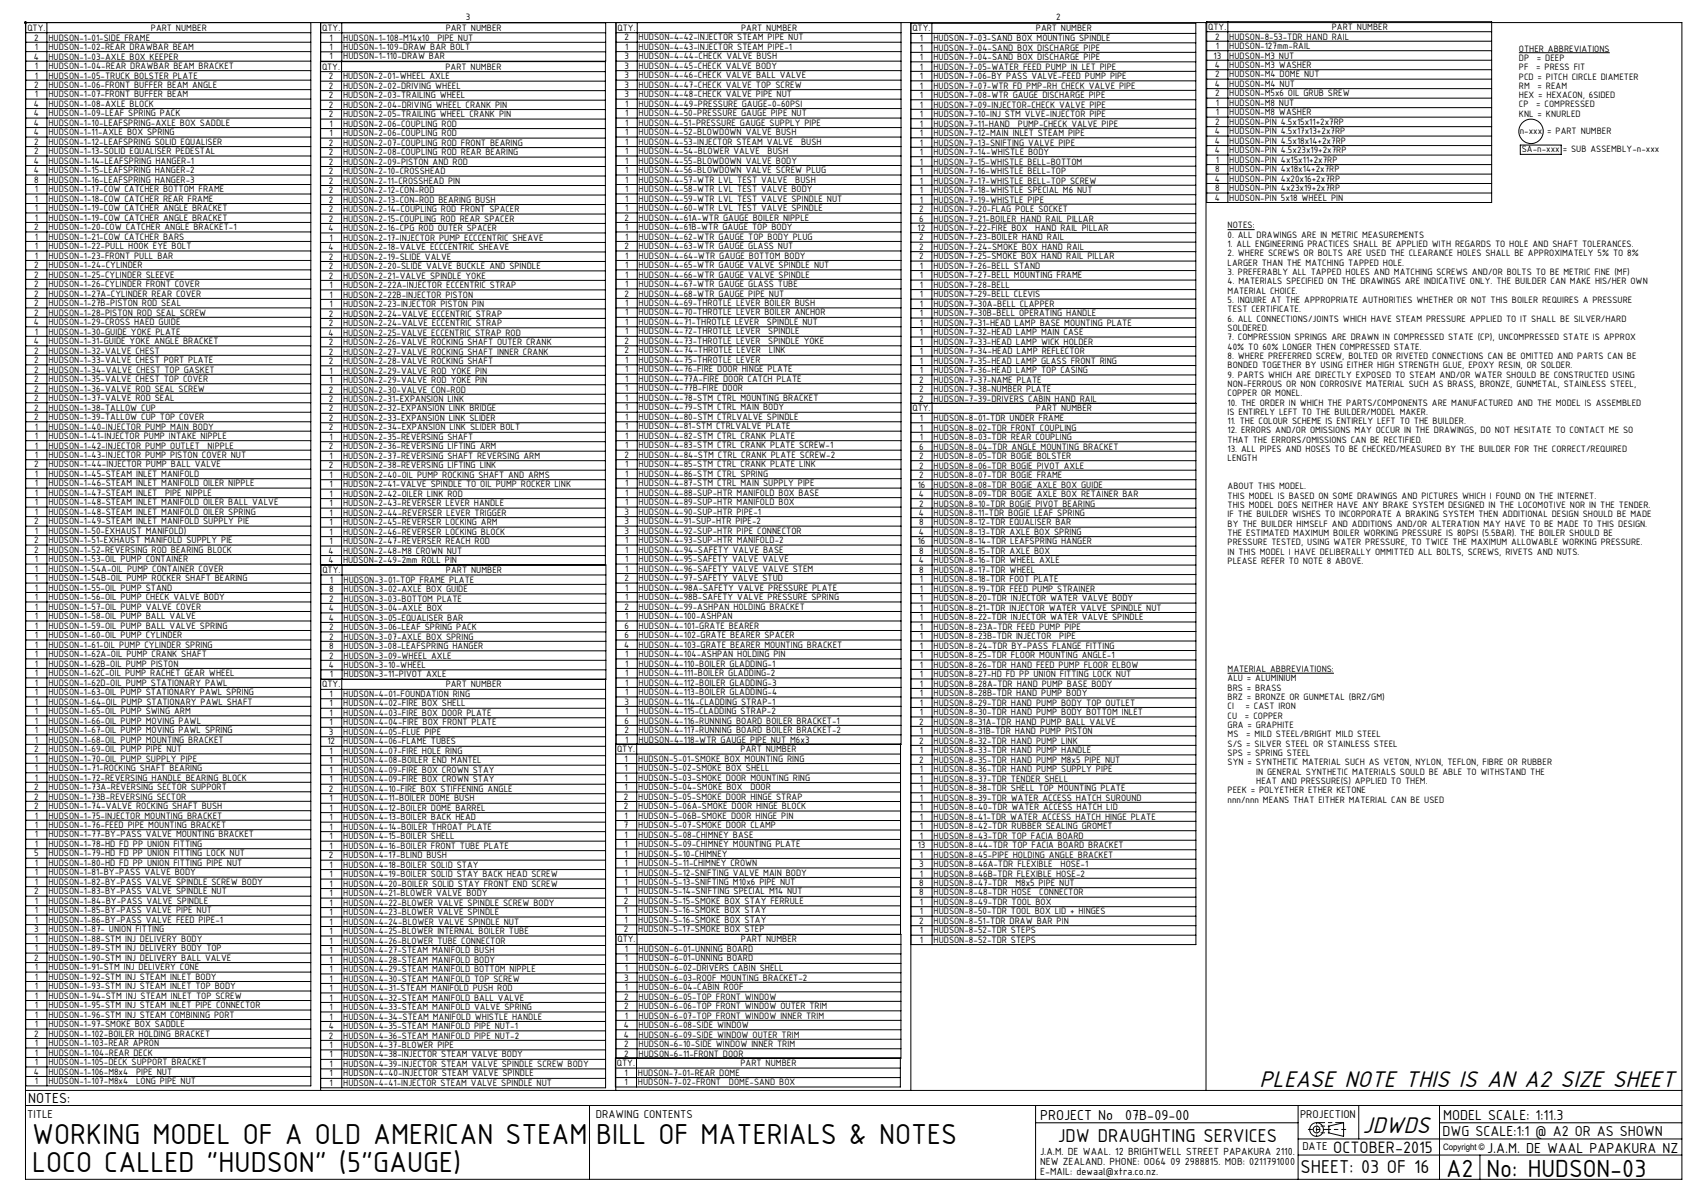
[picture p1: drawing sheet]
<svg xmlns="http://www.w3.org/2000/svg" width="594mm" height="420mm" viewBox="0 0 594 420" stroke-linecap="round" stroke-linejoin="round" font-family="sans-serif">
<defs><g id="words">
<g font-size="10.9">
<text x="11.2" y="398.9">WORKING MODEL OF A OLD AMERICAN STEAM</text>
<text x="208.1" y="398.9">BILL OF MATERIALS &amp; NOTES</text>
<text x="11.2" y="408.7">LOCO CALLED &quot;HUDSON&quot; (5&quot;GAUGE)</text>
</g>
<g font-size="9.3">
<text x="504.7" y="410.4">A2</text>
<text x="518.8" y="410.4">No: HUDSON-03</text>
</g>
<g font-size="8.8">
<text x="439.6" y="379.3">PLEASE NOTE THIS IS AN A2 SIZE SHEET</text>
<text x="475.6" y="395.2">JDWDS</text>
</g>
<g font-size="7">
<text x="369.2" y="398.3">JDW DRAUGHTING SERVICES</text>
<text x="453.9" y="409.1">SHEET: 03 OF 16</text>
</g>
<text font-size="6.2" x="465.3" y="402.1">OCTOBER-2015</text>
<g font-size="5.4">
<text x="9.8" y="384.9">NOTES:</text>
<text x="363" y="390.6">PROJECT No</text>
<text x="392.7" y="390.6">07B-09-00</text>
<text x="503.6" y="390.7">MODEL SCALE: 1:11.3</text>
<text x="503.4" y="396.3">DWG SCALE:1:1 @ A2 OR AS SHOWN</text>
<text x="519" y="402.1">J.A.M. DE WAAL PAPAKURA NZ</text>
</g>
<g font-size="4.3">
<text x="9.4" y="389.8">TITLE</text>
<text x="207.9" y="389.9">DRAWING CONTENTS</text>
<text x="453.7" y="390.1">PROJECTION</text>
<text x="454.5" y="401.3">DATE</text>
</g>
<g font-size="3.9">
<text x="363" y="402.9">J.A.M. DE WAAL. 12 BRIGHTWELL STREET PAPAKURA 2110.</text>
<text x="363" y="406.4">NEW ZEALAND. PHONE: OO64 09 2988815. MOB: 0211791000</text>
<text x="363" y="409.9">E-MAIL: dewaal@xtra.co.nz.</text>
</g>
<g font-size="3.5">
<text x="9.6" y="10.7">QTY.</text>
<text x="52.6" y="10.7">PART NUMBER</text>
<text x="112.5" y="10.7">QTY.</text>
<text x="155.6" y="10.7">PART NUMBER</text>
<text x="162.6" y="7.1">3</text>
<text x="215.6" y="10.7">QTY.</text>
<text x="258.7" y="10.7">PART NUMBER</text>
<text x="318.4" y="11">QTY.</text>
<text x="361.5" y="11">PART NUMBER</text>
<text x="368.6" y="7.1">2</text>
<text x="421.7" y="10.4">QTY.</text>
<text x="464.8" y="10.4">PART NUMBER</text>
<text x="11.9" y="14.2">2</text>
<text x="12.1" y="17.5">1</text>
<text x="16.9" y="14.2">HUDSON-1-01-SIDE FRAME</text>
<text x="16.9" y="17.5">HUDSON-1-02-REAR DRAWBAR BEAM</text>
<text x="115" y="14.1">1</text>
<text x="115" y="17.4">1</text>
<text x="119.8" y="14.1">HUDSON-1-108-M14x10</text>
<text x="119.8" y="17.4">HUDSON-1-109-DRAW BAR BOLT</text>
<text x="152.6" y="14.1">PIPE NUT</text>
<text x="217.9" y="14.1">2</text>
<text x="218.1" y="17.4">1</text>
<text x="222.9" y="14.1">HUDSON-4-42-INJECTOR STEAM PIPE NUT</text>
<text x="222.9" y="17.4">HUDSON-4-43-INJECTOR STEAM PIPE-1</text>
<text x="321" y="14.4">1</text>
<text x="321" y="17.7">1</text>
<text x="325.8" y="14.4">HUDSON-7-03-SAND BOX MOUNTING SPINDLE</text>
<text x="325.8" y="17.7">HUDSON-7-04-SAND BOX DISCHARGE PIPE</text>
<text x="424.1" y="13.8">2</text>
<text x="424.3" y="17.1">1</text>
<text x="429" y="13.8">HUDSON-8-53-TDR HAND RAIL</text>
<text x="429" y="17.1">HUDSON-127mm-RAIL</text>
<text x="530.1" y="18">OTHER ABBREVIATIONS</text>
<text x="11.8" y="20.8">4</text>
<text x="16.9" y="20.8">HUDSON-1-03-AXLE BOX KEEPER</text>
<text x="115" y="20.7">1</text>
<text x="119.8" y="20.7">HUDSON-1-110-DRAW BAR</text>
<text x="217.9" y="20.7">3</text>
<text x="222.9" y="20.7">HUDSON-4-44-CHECK VALVE BUSH</text>
<text x="321" y="21">1</text>
<text x="325.8" y="21">HUDSON-7-04-SAND BOX DISCHARGE PIPE</text>
<text x="423.5" y="20.4">13</text>
<text x="423.9" y="23.7">4</text>
<text x="429" y="20.4">HUDSON-M3 NUT</text>
<text x="429" y="23.7">HUDSON-M3 WASHER</text>
<text x="530.1" y="21.2">DP</text>
<text x="536.4" y="21.2">= DEEP</text>
<text x="12.1" y="24.1">1</text>
<text x="12.1" y="27.4">1</text>
<text x="16.9" y="24.1">HUDSON-1-04-REAR DRAWBAR BEAM BRACKET</text>
<text x="16.9" y="27.4">HUDSON-1-05-TRUCK BOLSTER PLATE</text>
<text x="112.4" y="24.3">QTY.</text>
<text x="114.7" y="27.7">2</text>
<text x="119.7" y="27.7">HUDSON-2-01-WHEEL AXLE</text>
<text x="155.5" y="24.3">PART NUMBER</text>
<text x="217.9" y="24">3</text>
<text x="217.9" y="27.3">3</text>
<text x="222.9" y="24">HUDSON-4-45-CHECK VALVE BODY</text>
<text x="222.9" y="27.3">HUDSON-4-46-CHECK VALVE BALL VALVE</text>
<text x="321" y="24.3">1</text>
<text x="321" y="27.6">1</text>
<text x="325.8" y="24.3">HUDSON-7-05-WATER FEED PUMP IN LET PIPE</text>
<text x="325.8" y="27.6">HUDSON-7-06-BY PASS VALVE-FEED PUMP PIPE</text>
<text x="424.1" y="27">2</text>
<text x="429" y="27">HUDSON-M4 DOME NUT</text>
<text x="530.1" y="24.5">PF</text>
<text x="530.1" y="27.7">PCD = PITCH CIRCLE DIAMETER</text>
<text x="536.2" y="24.5">= PRESS FIT</text>
<text x="11.9" y="30.7">2</text>
<text x="12.1" y="34">1</text>
<text x="16.9" y="30.7">HUDSON-1-06-FRONT BUFFER BEAM ANGLE</text>
<text x="16.9" y="34">HUDSON-1-07-FRONT BUFFER BEAM</text>
<text x="114.7" y="31">2</text>
<text x="114.7" y="34.3">2</text>
<text x="119.7" y="31">HUDSON-2-02-DRIVING WHEEL</text>
<text x="119.7" y="34.3">HUDSON-2-03-TRAILING WHEEL</text>
<text x="217.9" y="30.6">3</text>
<text x="217.9" y="33.9">3</text>
<text x="222.9" y="30.6">HUDSON-4-47-CHECK VALVE TOP SCREW</text>
<text x="222.9" y="33.9">HUDSON-4-48-CHECK VALVE PIPE NUT</text>
<text x="321" y="30.9">1</text>
<text x="321" y="34.2">1</text>
<text x="325.8" y="30.9">HUDSON-7-07-WTR FD PMP-RH CHECK VALVE PIPE</text>
<text x="325.8" y="34.2">HUDSON-7-08-WTR GAUGE DISCHARGE PIPE</text>
<text x="423.9" y="30.3">4</text>
<text x="424.1" y="33.6">2</text>
<text x="429" y="30.3">HUDSON-M4 NUT</text>
<text x="429" y="33.6">HUDSON-M5x6 OIL GRUB SREW</text>
<text x="530.1" y="31">RM</text>
<text x="530.1" y="34.2">HEX = HEXACON, 6SIDED</text>
<text x="536.6" y="31">= REAM</text>
<text x="11.8" y="37.3">4</text>
<text x="11.8" y="40.6">4</text>
<text x="16.9" y="37.3">HUDSON-1-08-AXLE BLOCK</text>
<text x="16.9" y="40.6">HUDSON-1-09-LEAF SPRING PACK</text>
<text x="114.7" y="37.6">2</text>
<text x="114.7" y="40.9">2</text>
<text x="119.7" y="37.6">HUDSON-2-04-DRIVING WHEEL CRANK PIN</text>
<text x="119.7" y="40.9">HUDSON-2-05-TRAILING WHEEL CRANK PIN</text>
<text x="218.1" y="37.3">1</text>
<text x="218.1" y="40.6">1</text>
<text x="222.9" y="37.3">HUDSON-4-49-PRESSURE GAUGE-0-60PSI</text>
<text x="222.9" y="40.6">HUDSON-4-50-PRESSURE GAUGE PIPE NUT</text>
<text x="321" y="37.6">1</text>
<text x="321" y="40.9">1</text>
<text x="325.8" y="37.6">HUDSON-7-09-INJECTOR-CHECK VALVE PIPE</text>
<text x="325.8" y="40.9">HUDSON-7-10-INJ STM VLVE-INJECTOR PIPE</text>
<text x="424.3" y="37">1</text>
<text x="424.3" y="40.3">1</text>
<text x="429" y="37">HUDSON-M8 NUT</text>
<text x="429" y="40.3">HUDSON-M8 WASHER</text>
<text x="530.1" y="37.5">CP</text>
<text x="530.1" y="40.7">KNL = KNURLED</text>
<text x="536.2" y="37.5">= COMPRESSED</text>
<text x="11.8" y="43.9">4</text>
<text x="11.8" y="47.2">4</text>
<text x="16.9" y="43.9">HUDSON-1-10-LEAFSPRING-AXLE BOX SADDLE</text>
<text x="16.9" y="47.2">HUDSON-1-11-AXLE BOX SPRING</text>
<text x="115" y="44.3">1</text>
<text x="115" y="47.6">1</text>
<text x="119.7" y="44.3">HUDSON-2-06-COUPLING ROD</text>
<text x="119.7" y="47.6">HUDSON-2-06-COUPLING ROD</text>
<text x="218.1" y="43.9">1</text>
<text x="218.1" y="47.2">1</text>
<text x="222.9" y="43.9">HUDSON-4-51-PRESSURE GAUGE SUPPLY PIPE</text>
<text x="222.9" y="47.2">HUDSON-4-52-BLOWDOWN VALVE BUSH</text>
<text x="321" y="44.2">1</text>
<text x="321" y="47.5">1</text>
<text x="325.8" y="44.2">HUDSON-7-11-HAND</text>
<text x="325.8" y="47.5">HUDSON-7-12-MAIN INLET STEAM PIPE</text>
<text x="355.2" y="44.2">PUMP-CHECK VALVE PIPE</text>
<text x="423.9" y="46.9">4</text>
<text x="424.1" y="43.6">2</text>
<text x="429" y="43.6">HUDSON-PIN 4.5x15x11+2x7RP</text>
<text x="429" y="46.9">HUDSON-PIN 4.5x17x13+2x7RP</text>
<text x="530.4" y="46.6">n-xxx = PART NUMBER</text>
<text x="11.9" y="50.6">2</text>
<text x="11.9" y="53.9">2</text>
<text x="16.9" y="50.6">HUDSON-1-12-LEAFSPRING SOLID EQUALISER</text>
<text x="16.9" y="53.9">HUDSON-1-13-SOLID EQUALISER PEDESTAL</text>
<text x="114.7" y="50.9">2</text>
<text x="119.7" y="50.9">HUDSON-2-07-COUPLING ROD FRONT BEARING</text>
<text x="218.1" y="50.5">1</text>
<text x="218.1" y="53.8">1</text>
<text x="222.9" y="50.5">HUDSON-4-53-INJECTOR STEAM VALVE</text>
<text x="222.9" y="53.8">HUDSON-4-54-BLOWER VALVE</text>
<text x="267.9" y="53.8">BUSH</text>
<text x="279.6" y="50.5">BUSH</text>
<text x="321" y="50.8">1</text>
<text x="325.8" y="50.8">HUDSON-7-13-SNIFTING VALVE PIPE</text>
<text x="423.9" y="50.2">4</text>
<text x="423.9" y="53.5">4</text>
<text x="429" y="50.2">HUDSON-PIN 4.5x18x14+2x7RP</text>
<text x="429" y="53.5">HUDSON-PIN 4.5x23x19+2x7RP</text>
<text x="531.1" y="53">SA-n-xxx</text>
<text x="545.4" y="53">= SUB ASSEMBLY-n-xxx</text>
<text x="11.8" y="57.2">4</text>
<text x="16.9" y="57.2">HUDSON-1-14-LEAFSPRING HANGER-1</text>
<text x="114.7" y="54.2">2</text>
<text x="114.7" y="57.5">2</text>
<text x="119.7" y="54.2">HUDSON-2-08-COUPLING ROD REAR BEARING</text>
<text x="119.7" y="57.5">HUDSON-2-09-PISTON AND ROD</text>
<text x="218.1" y="57.1">1</text>
<text x="222.9" y="57.1">HUDSON-4-55-BLOWDOWN VALVE BODY</text>
<text x="321" y="54.1">1</text>
<text x="321" y="57.4">1</text>
<text x="325.8" y="54.1">HUDSON-7-14-WHISTLE BODY</text>
<text x="325.8" y="57.4">HUDSON-7-15-WHISTLE BELL-BOTTOM</text>
<text x="424.3" y="56.8">1</text>
<text x="429" y="56.8">HUDSON-PIN 4x15x11+2x7RP</text>
<text x="11.8" y="60.5">4</text>
<text x="11.9" y="63.8">8</text>
<text x="16.9" y="60.5">HUDSON-1-15-LEAFSPRING HANGER-2</text>
<text x="16.9" y="63.8">HUDSON-1-16-LEAFSPRING HANGER-3</text>
<text x="114.7" y="60.8">2</text>
<text x="114.7" y="64.1">2</text>
<text x="119.7" y="60.8">HUDSON-2-10-CROSSHEAD</text>
<text x="119.7" y="64.1">HUDSON-2-11-CROSSHEAD PIN</text>
<text x="218.1" y="60.4">1</text>
<text x="218.1" y="63.7">1</text>
<text x="222.9" y="60.4">HUDSON-4-56-BLOWDOWN VALVE SCREW PLUG</text>
<text x="222.9" y="63.7">HUDSON-4-57-WTR LVL TEST VALVE</text>
<text x="277.6" y="63.7">BUSH</text>
<text x="321" y="60.7">1</text>
<text x="321" y="64">1</text>
<text x="325.8" y="60.7">HUDSON-7-16-WHISTLE BELL-TOP</text>
<text x="325.8" y="64">HUDSON-7-17-WHISTLE BELL-TOP SCREW</text>
<text x="423.9" y="63.4">4</text>
<text x="424.1" y="60.1">8</text>
<text x="429" y="60.1">HUDSON-PIN 4x18x14+2x7RP</text>
<text x="429" y="63.4">HUDSON-PIN 4x20x16+2x7RP</text>
<text x="12.1" y="67.1">1</text>
<text x="12.1" y="70.4">1</text>
<text x="16.9" y="67.1">HUDSON-1-17-COW CATCHER BOTTOM FRAME</text>
<text x="16.9" y="70.4">HUDSON-1-18-COW CATCHER REAR FRAME</text>
<text x="114.7" y="67.4">2</text>
<text x="114.7" y="70.7">2</text>
<text x="119.7" y="67.4">HUDSON-2-12-CON-ROD</text>
<text x="119.7" y="70.7">HUDSON-2-13-CON-ROD BEARING BUSH</text>
<text x="218.1" y="67">1</text>
<text x="218.1" y="70.3">1</text>
<text x="222.9" y="67">HUDSON-4-58-WTR LVL TEST VALVE BODY</text>
<text x="222.9" y="70.3">HUDSON-4-59-WTR LVL TEST VALVE SPINDLE NUT</text>
<text x="321" y="67.3">1</text>
<text x="321" y="70.7">1</text>
<text x="325.8" y="67.3">HUDSON-7-18-WHISTLE SPECIAL M6 NUT</text>
<text x="325.8" y="70.7">HUDSON-7-19-WHISTLE PIPE</text>
<text x="423.9" y="70">4</text>
<text x="424.1" y="66.7">8</text>
<text x="429" y="66.7">HUDSON-PIN 4x23x19+2x7RP</text>
<text x="429" y="70">HUDSON-PIN 5x18 WHEEL PIN</text>
<text x="12.1" y="73.7">1</text>
<text x="12.1" y="77">1</text>
<text x="16.9" y="73.7">HUDSON-1-19-COW CATCHER ANGLE BRACKET</text>
<text x="16.9" y="77">HUDSON-1-19-COW CATCHER ANGLE BRACKET</text>
<text x="114.7" y="74">2</text>
<text x="114.7" y="77.3">2</text>
<text x="119.7" y="74">HUDSON-2-14-COUPLING ROD FRONT SPACER</text>
<text x="119.7" y="77.3">HUDSON-2-15-COUPLING ROD REAR SPACER</text>
<text x="217.9" y="77">2</text>
<text x="218.1" y="73.7">1</text>
<text x="222.9" y="73.7">HUDSON-4-60-WTR LVL TEST VALVE SPINDLE</text>
<text x="222.9" y="77">HUDSON-4-61A-WTR GAUGE BOILER NIPPLE</text>
<text x="320.8" y="74">2</text>
<text x="320.8" y="77.3">6</text>
<text x="325.8" y="74">HUDSON-7-20-FLAG POLE SOCKET</text>
<text x="325.8" y="77.3">HUDSON-7-21-BOILER HAND RAIL PILLAR</text>
<text x="11.9" y="80.3">2</text>
<text x="12.1" y="83.7">1</text>
<text x="16.9" y="80.3">HUDSON-1-20-COW CATCHER ANGLE BRACKET-1</text>
<text x="16.9" y="83.7">HUDSON-1-21-COW CATCHER BARS</text>
<text x="114.6" y="80.7">4</text>
<text x="115" y="84">1</text>
<text x="119.7" y="80.7">HUDSON-2-16-CPG ROD OUTER SPACER</text>
<text x="119.7" y="84">HUDSON-2-17-INJECTOR PUMP ECCCENTRIC SHEAVE</text>
<text x="218.1" y="80.3">1</text>
<text x="218.1" y="83.6">1</text>
<text x="222.9" y="80.3">HUDSON-4-61B-WTR GAUGE TOP BODY</text>
<text x="222.9" y="83.6">HUDSON-4-62-WTR GAUGE TOP BODY PLUG</text>
<text x="320.2" y="80.6">12</text>
<text x="320.8" y="83.9">2</text>
<text x="325.8" y="80.6">HUDSON-7-22-FIRE BOX</text>
<text x="325.8" y="83.9">HUDSON-7-23-BOILER HAND RAIL</text>
<text x="361.3" y="80.6">HAND RAIL PILLAR</text>
<text x="428.4" y="83">0. ALL DRAWINGS ARE IN METRIC MEASUREMENTS</text>
<text x="428.4" y="79.7">NOTES:</text>
<text x="12.1" y="87">1</text>
<text x="16.9" y="87">HUDSON-1-22-PULL HOOK EYE BOLT</text>
<text x="114.6" y="87.3">4</text>
<text x="119.7" y="87.3">HUDSON-2-18-VALVE ECCCENTRIC SHEAVE</text>
<text x="217.9" y="86.9">2</text>
<text x="222.9" y="86.9">HUDSON-4-63-WTR GAUGE GLASS NUT</text>
<text x="320.8" y="87.2">2</text>
<text x="325.8" y="87.2">HUDSON-7-24-SMOKE BOX HAND RAIL</text>
<text x="428.4" y="86.2">1. ALL ENGINEERING PRACTICES SHALL BE APPLIED WITH REGARDS TO HOLE AND SHAFT TOLERANCES.</text>
<text x="428.4" y="89.5">2. WHERE SCREWS OR BOLTS ARE USED THE CLEARANCE HOLES SHALL BE APPROXIMATELY 5% TO 8%</text>
<text x="11.9" y="93.6">2</text>
<text x="12.1" y="90.3">1</text>
<text x="16.9" y="90.3">HUDSON-1-23-FRONT PULL BAR</text>
<text x="16.9" y="93.6">HUDSON-1-24-CYLINDER</text>
<text x="114.7" y="90.6">2</text>
<text x="114.7" y="93.9">2</text>
<text x="119.7" y="90.6">HUDSON-2-19-SLIDE VALVE</text>
<text x="119.7" y="93.9">HUDSON-2-20-SLIDE VALVE BUCKLE AND SPINDLE</text>
<text x="218.1" y="90.2">1</text>
<text x="218.1" y="93.5">1</text>
<text x="222.9" y="90.2">HUDSON-4-64-WTR GAUGE BOTTOM BODY</text>
<text x="222.9" y="93.5">HUDSON-4-65-WTR GAUGE VALVE SPINDLE NUT</text>
<text x="320.8" y="90.5">2</text>
<text x="321" y="93.8">1</text>
<text x="325.8" y="90.5">HUDSON-7-25-SMOKE BOX HAND RAIL PILLAR</text>
<text x="325.8" y="93.8">HUDSON-7-26-BELL STAND</text>
<text x="428.4" y="92.7">LARGER THAN THE MATCHING TAPPED HOLE.</text>
<text x="428.4" y="96">3. PREFERABLY ALL TAPPED HOLES AND MATCHING SCREWS AND/OR BOLTS TO BE METRIC FINE (MF)</text>
<text x="11.9" y="96.9">2</text>
<text x="11.9" y="100.2">2</text>
<text x="16.9" y="96.9">HUDSON-1-25-CYLINDER SLEEVE</text>
<text x="16.9" y="100.2">HUDSON-1-26-CYLINDER FRONT COVER</text>
<text x="114.7" y="97.2">2</text>
<text x="115" y="100.5">1</text>
<text x="119.7" y="97.2">HUDSON-2-21-VALVE SPINDLE YOKE</text>
<text x="119.7" y="100.5">HUDSON-2-22A-INJECTOR ECCENTRIC STRAP</text>
<text x="218.1" y="96.8">1</text>
<text x="218.1" y="100.1">1</text>
<text x="222.9" y="96.8">HUDSON-4-66-WTR GAUGE VALVE SPINDLE</text>
<text x="222.9" y="100.1">HUDSON-4-67-WTR GAUGE GLASS TUBE</text>
<text x="321" y="97.1">1</text>
<text x="321" y="100.4">1</text>
<text x="325.8" y="97.1">HUDSON-7-27-BELL MOUNTING FRAME</text>
<text x="325.8" y="100.4">HUDSON-7-28-BELL</text>
<text x="428.4" y="99.2">4. MATERIALS SPECIFIED ON THE DRAWINGS ARE INDICATIVE ONLY. THE BUILDER CAN MAKE HIS/HER OWN</text>
<text x="11.9" y="103.5">2</text>
<text x="11.9" y="106.8">2</text>
<text x="16.9" y="103.5">HUDSON-1-27A-CYLINDER REAR COVER</text>
<text x="16.9" y="106.8">HUDSON-1-27B-PISTON ROD SEAL</text>
<text x="115" y="103.8">1</text>
<text x="115" y="107.1">1</text>
<text x="119.7" y="103.8">HUDSON-2-22B-INJECTOR PISTON</text>
<text x="119.7" y="107.1">HUDSON-2-23-INJECTOR PISTON PIN</text>
<text x="217.9" y="103.4">2</text>
<text x="218.1" y="106.7">1</text>
<text x="222.9" y="103.4">HUDSON-4-68-WTR GAUGE PIPE NUT</text>
<text x="222.9" y="106.7">HUDSON-4-69-THROTLE LEVER BOILER BUSH</text>
<text x="321" y="103.7">1</text>
<text x="321" y="107.1">1</text>
<text x="325.8" y="103.7">HUDSON-7-29-BELL CLEVIS</text>
<text x="325.8" y="107.1">HUDSON-7-30A-BELL CLAPPER</text>
<text x="428.4" y="102.5">MATERIAL CHOICE.</text>
<text x="428.4" y="105.7">5. INQUIRE AT THE APPROPRIATE AUTHORITIES WHETHER OR NOT THIS BOILER REQUIRES A PRESSURE</text>
<text x="11.8" y="113.4">4</text>
<text x="11.9" y="110.1">2</text>
<text x="16.9" y="110.1">HUDSON-1-28-PISTON ROD SEAL SCREW</text>
<text x="16.9" y="113.4">HUDSON-1-29-CROSS HAED GUIDE</text>
<text x="114.7" y="110.4">2</text>
<text x="114.7" y="113.8">2</text>
<text x="119.7" y="110.4">HUDSON-2-24-VALVE ECCENTRIC STRAP</text>
<text x="119.7" y="113.8">HUDSON-2-24-VALVE ECCENTRIC STRAP</text>
<text x="218.1" y="110.1">1</text>
<text x="218.1" y="113.4">1</text>
<text x="222.9" y="110.1">HUDSON-4-70-THROTLE LEVER BOILER ANCHOR</text>
<text x="222.9" y="113.4">HUDSON-4-71-THROTLE LEVER</text>
<text x="267.7" y="113.4">SPINDLE NUT</text>
<text x="321" y="110.4">1</text>
<text x="321" y="113.7">1</text>
<text x="325.8" y="110.4">HUDSON-7-30B-BELL OPERATING HANDLE</text>
<text x="325.8" y="113.7">HUDSON-7-31-HEAD LAMP BASE MOUNTING PLATE</text>
<text x="428.4" y="109">TEST CERTIFICATE.</text>
<text x="428.4" y="112.2">6. ALL CONNECTIONS/JOINTS WHICH HAVE STEAM PRESSURE APPLIED TO IT SHALL BE SILVER/HARD</text>
<text x="12.1" y="116.7">1</text>
<text x="16.9" y="116.7">HUDSON-1-30-GUIDE YOKE PLATE</text>
<text x="114.6" y="117.1">4</text>
<text x="119.7" y="117.1">HUDSON-2-25-VALVE ECCENTRIC STRAP ROD</text>
<text x="217.9" y="120">2</text>
<text x="218.1" y="116.7">1</text>
<text x="222.9" y="116.7">HUDSON-4-72-THROTLE LEVER</text>
<text x="222.9" y="120">HUDSON-4-73-THROTLE LEVER</text>
<text x="268.1" y="120">SPINDLE YOKE</text>
<text x="268.1" y="116.7">SPINDLE</text>
<text x="321" y="117">1</text>
<text x="325.8" y="117">HUDSON-7-32-HEAD LAMP MAIN CASE</text>
<text x="428.4" y="115.5">SOLDERED.</text>
<text x="428.4" y="118.7">7. COMPRESSION SPRINGS ARE DRAWN IN COMPRESSED STATE (CP), UNCOMPRESSED STATE IS APPROX</text>
<text x="11.8" y="120.1">4</text>
<text x="11.9" y="123.4">2</text>
<text x="16.9" y="120.1">HUDSON-1-31-GUIDE YOKE ANGLE BRACKET</text>
<text x="16.9" y="123.4">HUDSON-1-32-VALVE CHEST</text>
<text x="114.7" y="120.4">2</text>
<text x="114.7" y="123.7">2</text>
<text x="119.7" y="120.4">HUDSON-2-26-VALVE ROCKING SHAFT OUTER CRANK</text>
<text x="119.7" y="123.7">HUDSON-2-27-VALVE ROCKING SHAFT INNER CRANK</text>
<text x="217.9" y="123.3">2</text>
<text x="222.9" y="123.3">HUDSON-4-74-THROTLE LEVER</text>
<text x="268.3" y="123.3">LINK</text>
<text x="321" y="120.3">1</text>
<text x="321" y="123.6">1</text>
<text x="325.8" y="120.3">HUDSON-7-33-HEAD LAMP WICK HOLDER</text>
<text x="325.8" y="123.6">HUDSON-7-34-HEAD LAMP REFLECTOR</text>
<text x="428.4" y="122">40% TO 60% LONGER THEN COMPRESSED STATE.</text>
<text x="428.4" y="125.2">8. WHERE PREFERRED SCREW, BOLTED OR RIVETED CONNECTIONS CAN BE OMITTED AND PARTS CAN BE</text>
<text x="11.9" y="126.7">2</text>
<text x="11.9" y="130">2</text>
<text x="16.9" y="126.7">HUDSON-1-33-VALVE CHEST PORT PLATE</text>
<text x="16.9" y="130">HUDSON-1-34-VALVE CHEST TOP GASKET</text>
<text x="114.7" y="127">2</text>
<text x="115" y="130.3">1</text>
<text x="119.7" y="127">HUDSON-2-28-VALVE ROCKING SHAFT</text>
<text x="119.7" y="130.3">HUDSON-2-29-VALVE ROD YOKE PIN</text>
<text x="218.1" y="126.6">1</text>
<text x="218.1" y="129.9">1</text>
<text x="222.9" y="126.6">HUDSON-4-75-THROTLE LEVER</text>
<text x="222.9" y="129.9">HUDSON-4-76-FIRE DOOR HINGE PLATE</text>
<text x="321" y="126.9">1</text>
<text x="321" y="130.2">1</text>
<text x="325.8" y="126.9">HUDSON-7-35-HEAD LAMP GLASS FRONT RING</text>
<text x="325.8" y="130.2">HUDSON-7-36-HEAD LAMP TOP CASING</text>
<text x="428.4" y="128.5">BONDED TOGETHER BY USING EITHER HIGH STRENGTH GLUE, EPOXY RESIN, OR SOLDER.</text>
<text x="428.4" y="131.7">9. PARTS WHICH ARE DIRECTLY EXPOSED TO STEAM AND/OR WATER SHOULD BE CONSTRUCTED USING</text>
<text x="11.9" y="133.3">2</text>
<text x="11.9" y="136.6">2</text>
<text x="16.9" y="133.3">HUDSON-1-35-VALVE CHEST TOP COVER</text>
<text x="16.9" y="136.6">HUDSON-1-36-VALVE ROD SEAL SCREW</text>
<text x="114.7" y="136.9">2</text>
<text x="115" y="133.6">1</text>
<text x="119.7" y="133.6">HUDSON-2-29-VALVE ROD YOKE PIN</text>
<text x="119.7" y="136.9">HUDSON-2-30-VALVE CON-ROD</text>
<text x="218.1" y="133.2">1</text>
<text x="218.1" y="136.5">1</text>
<text x="222.9" y="133.2">HUDSON-4-77A-FIRE DOOR CATCH PLATE</text>
<text x="222.9" y="136.5">HUDSON-4-77B-FIRE DOOR</text>
<text x="320.8" y="133.5">2</text>
<text x="320.8" y="136.8">2</text>
<text x="325.8" y="133.5">HUDSON-7-37-NAME PLATE</text>
<text x="325.8" y="136.8">HUDSON-7-38-NUMBER PLATE</text>
<text x="428.4" y="135">NON-FERROUS OR NON CORROSIVE MATERIAL SUCH AS BRASS, BRONZE, GUNMETAL, STAINLESS STEEL,</text>
<text x="11.9" y="139.9">2</text>
<text x="11.9" y="143.2">2</text>
<text x="16.9" y="139.9">HUDSON-1-37-VALVE ROD SEAL</text>
<text x="16.9" y="143.2">HUDSON-1-38-TALLOW CUP</text>
<text x="114.7" y="140.2">2</text>
<text x="114.7" y="143.5">2</text>
<text x="119.7" y="140.2">HUDSON-2-31-EXPANSION LINK</text>
<text x="119.7" y="143.5">HUDSON-2-32-EXPANSION LINK BRIDGE</text>
<text x="218.1" y="139.8">1</text>
<text x="218.1" y="143.2">1</text>
<text x="222.9" y="139.8">HUDSON-4-78-STM CTRL MOUNTING BRACKET</text>
<text x="222.9" y="143.2">HUDSON-4-79-STM CTRL MAIN BODY</text>
<text x="318.5" y="143.5">QTY.</text>
<text x="320.8" y="140.1">2</text>
<text x="325.8" y="140.1">HUDSON-7-39-DRIVERS CABIN HAND RAIL</text>
<text x="361.6" y="143.5">PART NUMBER</text>
<text x="428.4" y="138.2">COPPER OR MONEL.</text>
<text x="428.4" y="141.5">10. THE ORDER IN WHICH THE PARTS/COMPONENTS ARE MANUFACTURED AND THE MODEL IS ASSEMBLED</text>
<text x="11.9" y="146.5">2</text>
<text x="12.1" y="149.8">1</text>
<text x="16.9" y="146.5">HUDSON-1-39-TALLOW CUP TOP COVER</text>
<text x="16.9" y="149.8">HUDSON-1-40-INJECTOR PUMP MAIN BODY</text>
<text x="114.7" y="146.8">2</text>
<text x="119.7" y="146.8">HUDSON-2-33-EXPANSION LINK SLIDER</text>
<text x="218.1" y="146.5">1</text>
<text x="218.1" y="149.8">1</text>
<text x="222.9" y="146.5">HUDSON-4-80-STM CTRLVALVE SPINDLE</text>
<text x="222.9" y="149.8">HUDSON-4-81-STM CTRLVALVE PLATE</text>
<text x="321.1" y="146.9">1</text>
<text x="325.8" y="146.9">HUDSON-8-01-TDR UNDER FRAME</text>
<text x="428.4" y="144.7">IS ENTIRELY LEFT TO THE BUILDER/MODEL MAKER.</text>
<text x="428.4" y="148">11. THE COLOUR SCHEME IS ENTIRELY LEFT TO THE BUILDER.</text>
<text x="12.1" y="153.1">1</text>
<text x="16.9" y="153.1">HUDSON-1-41-INJECTOR PUMP INTAKE NIPPLE</text>
<text x="114.7" y="150.2">2</text>
<text x="115" y="153.5">1</text>
<text x="119.7" y="150.2">HUDSON-2-34-EXPANSION LINK SLIDER BOLT</text>
<text x="119.7" y="153.5">HUDSON-2-35-REVERSING SHAFT</text>
<text x="218.1" y="153.1">1</text>
<text x="222.9" y="153.1">HUDSON-4-82-STM CTRL CRANK PLATE</text>
<text x="321.1" y="150.2">1</text>
<text x="321.1" y="153.5">1</text>
<text x="325.8" y="150.2">HUDSON-8-02-TDR FRONT COUPLING</text>
<text x="325.8" y="153.5">HUDSON-8-03-TDR REAR COUPLING</text>
<text x="428.4" y="151.2">12. ERRORS AND/OR OMISSIONS MAY OCCUR IN THE DRAWINGS, DO NOT HESITATE TO CONTACT ME SO</text>
<text x="428.4" y="154.5">THAT THE ERRORS/OMISSIONS CAN BE RECTIFIED.</text>
<text x="12.1" y="156.5">1</text>
<text x="12.1" y="159.8">1</text>
<text x="16.9" y="156.5">HUDSON-1-42-INJECTOR PUMP OUTLET</text>
<text x="16.9" y="159.8">HUDSON-1-43-INJECTOR PUMP PISTON COVER NUT</text>
<text x="72.5" y="156.5">NIPPLE</text>
<text x="114.7" y="156.8">2</text>
<text x="115" y="160.1">1</text>
<text x="119.7" y="156.8">HUDSON-2-36-REVERSING LIFTING ARM</text>
<text x="119.7" y="160.1">HUDSON-2-37-REVERSING SHAFT REVERSING ARM</text>
<text x="217.9" y="159.7">2</text>
<text x="218.1" y="156.4">1</text>
<text x="222.9" y="156.4">HUDSON-4-83-STM CTRL CRANK PLATE SCREW-1</text>
<text x="222.9" y="159.7">HUDSON-4-84-STM CTRL CRANK PLATE SCREW-2</text>
<text x="320.8" y="156.8">6</text>
<text x="320.8" y="160.1">2</text>
<text x="325.8" y="156.8">HUDSON-8-04-TDR ANGLE MOUNTING BRACKET</text>
<text x="325.8" y="160.1">HUDSON-8-05-TDR BOGIE BOLSTER</text>
<text x="428.4" y="157.7">13. ALL PIPES AND HOSES TO BE CHECKED/MEASURED BY THE BUILDER FOR THE CORRECT/REQUIRED</text>
<text x="428.4" y="161">LENGTH</text>
<text x="11.9" y="163.1">2</text>
<text x="12.1" y="166.4">1</text>
<text x="16.9" y="163.1">HUDSON-1-44-INJECTOR PUMP BALL VALVE</text>
<text x="16.9" y="166.4">HUDSON-1-45-STEAM INLET MANIFOLD</text>
<text x="114.7" y="163.4">2</text>
<text x="115" y="166.7">1</text>
<text x="119.7" y="163.4">HUDSON-2-38-REVERSING LIFTING LINK</text>
<text x="119.7" y="166.7">HUDSON-2-40-OIL PUMP ROCKING SHAFT AND ARMS</text>
<text x="218.1" y="163">1</text>
<text x="218.1" y="166.3">1</text>
<text x="222.9" y="163">HUDSON-4-85-STM CTRL CRANK PLATE LINK</text>
<text x="222.9" y="166.3">HUDSON-4-86-STM CTRL SPRING</text>
<text x="320.8" y="163.5">2</text>
<text x="320.8" y="166.8">2</text>
<text x="325.8" y="163.5">HUDSON-8-06-TDR BOGIE PIVOT AXLE</text>
<text x="325.8" y="166.8">HUDSON-8-07-TDR BOGIE FRAME</text>
<text x="12.1" y="169.7">1</text>
<text x="12.1" y="173">1</text>
<text x="16.9" y="169.7">HUDSON-1-46-STEAM INLET MANIFOLD OILER NIPPLE</text>
<text x="16.9" y="173">HUDSON-1-47-STEAM INLET</text>
<text x="57.6" y="173">PIPE NIPPLE</text>
<text x="115" y="170">1</text>
<text x="115" y="173.3">1</text>
<text x="119.7" y="170">HUDSON-2-41-VALVE SPINDLE TO OIL PUMP ROCKER LINK</text>
<text x="119.7" y="173.3">HUDSON-2-42-OILER LINK ROD</text>
<text x="218.1" y="169.6">1</text>
<text x="218.1" y="172.9">1</text>
<text x="222.9" y="169.6">HUDSON-4-87-STM CTRL MAIN SUPPLY PIPE</text>
<text x="222.9" y="172.9">HUDSON-4-88-SUP-HTR MANIFOLD BOX BASE</text>
<text x="320.3" y="170.1">16</text>
<text x="320.7" y="173.4">4</text>
<text x="325.8" y="170.1">HUDSON-8-08-TDR BOGIE AXLE BOX GUIDE</text>
<text x="325.8" y="173.4">HUDSON-8-09-TDR BOGIE AXLE BOX RETAINER BAR</text>
<text x="428.4" y="170.7">ABOUT THIS MODEL.</text>
<text x="428.4" y="174">THIS MODEL IS BASED ON SOME DRAWINGS AND PICTURES WHICH I FOUND ON THE INTERNET.</text>
<text x="12.1" y="176.3">1</text>
<text x="12.1" y="179.6">1</text>
<text x="16.9" y="176.3">HUDSON-1-48-STEAM INLET MANIFOLD OILER BALL VALVE</text>
<text x="16.9" y="179.6">HUDSON-1-48-STEAM INLET MANIFOLD OILER SPRING</text>
<text x="115" y="176.6">1</text>
<text x="115" y="179.9">1</text>
<text x="119.7" y="176.6">HUDSON-2-43-REVERSER LEVER HANDLE</text>
<text x="119.7" y="179.9">HUDSON-2-44-REVERSER LEVER TRIGGER</text>
<text x="217.9" y="179.6">3</text>
<text x="218.1" y="176.2">1</text>
<text x="222.9" y="176.2">HUDSON-4-89-SUP-HTR MANIFOLD BOX</text>
<text x="222.9" y="179.6">HUDSON-4-90-SUP-HTR PIPE-1</text>
<text x="320.8" y="176.7">2</text>
<text x="325.8" y="176.7">HUDSON-8-10-TDR BOGIE PIVOT BEARING</text>
<text x="428.4" y="177.2">THIS MODEL DOES NEITHER HAVE ANY BRAKE SYSTEM DESIGNED IN THE LOCOMOTIVE NOR IN THE TENDER.</text>
<text x="11.9" y="182.9">2</text>
<text x="16.9" y="182.9">HUDSON-1-49-STEAM INLET MANIFOLD SUPPLY PIE</text>
<text x="115" y="183.2">1</text>
<text x="119.7" y="183.2">HUDSON-2-45-REVERSER LOCKING ARM</text>
<text x="217.9" y="182.9">3</text>
<text x="222.9" y="182.9">HUDSON-4-91-SUP-HTR PIPE-2</text>
<text x="320.7" y="180">4</text>
<text x="320.8" y="183.3">8</text>
<text x="325.8" y="180">HUDSON-8-11-TDR BOGIE LEAF SPRING</text>
<text x="325.8" y="183.3">HUDSON-8-12-TDR EQUALISER BAR</text>
<text x="428.4" y="180.5">IF THE BUILDER WISHES TO INCORPORATE A BRAKING SYSTEM THEN ADDITIONAL DESIGN SHOULD BE MADE</text>
<text x="428.4" y="183.7">BY THE BUILDER HIMSELF AND ADDITIONS AND/OR ALTERATION MAY HAVE TO BE MADE TO THIS DESIGN.</text>
<text x="11.9" y="189.6">2</text>
<text x="12.1" y="186.2">1</text>
<text x="16.9" y="186.2">HUDSON-1-50-EXHAUST MANIFOLD)</text>
<text x="16.9" y="189.6">HUDSON-1-51-EXHAUST MANIFOLD SUPPLY PIE</text>
<text x="115" y="186.6">1</text>
<text x="115" y="189.9">1</text>
<text x="119.7" y="186.6">HUDSON-2-46-REVERSER LOCKING BLOCK</text>
<text x="119.7" y="189.9">HUDSON-2-47-REVERSER REACH ROD</text>
<text x="217.9" y="186.2">3</text>
<text x="218.1" y="189.5">1</text>
<text x="222.9" y="186.2">HUDSON-4-92-SUP-HTR PIPE CONNECTOR</text>
<text x="222.9" y="189.5">HUDSON-4-93-SUP-HTR MANIFOLD-2</text>
<text x="320.3" y="189.9">16</text>
<text x="320.7" y="186.6">4</text>
<text x="325.8" y="186.6">HUDSON-8-13-TDR AXLE BOX SPRING</text>
<text x="325.8" y="189.9">HUDSON-8-14-TDR LEAFSPRING HANGER</text>
<text x="428.4" y="187">THE ESTIMATED MAXIMUM BOILER WORKING PRESSURE IS 80PSI (5.5BAR). THE BOILER SHOULD BE</text>
<text x="428.4" y="190.2">PRESSURE TESTED, USING WATER PRESSURE, TO TWICE THE MAXIMUM ALLOWABLE WORKING PRESSURE.</text>
<text x="11.9" y="192.9">2</text>
<text x="12.1" y="196.2">1</text>
<text x="16.9" y="192.9">HUDSON-1-52-REVERSING ROD BEARING BLOCK</text>
<text x="16.9" y="196.2">HUDSON-1-53-OIL PUMP CONTAINER</text>
<text x="114.6" y="193.2">4</text>
<text x="114.6" y="196.5">4</text>
<text x="119.7" y="193.2">HUDSON-2-48-M8 CROWN NUT</text>
<text x="119.7" y="196.5">HUDSON-2-49-2mm ROLL PIN</text>
<text x="218.1" y="192.8">1</text>
<text x="218.1" y="196.1">1</text>
<text x="222.9" y="192.8">HUDSON-4-94-SAFETY VALVE BASE</text>
<text x="222.9" y="196.1">HUDSON-4-95-SAFETY VALVE VALVE</text>
<text x="320.7" y="196.5">4</text>
<text x="320.8" y="193.2">8</text>
<text x="325.8" y="193.2">HUDSON-8-15-TDR AXLE BOX</text>
<text x="325.8" y="196.5">HUDSON-8-16-TDR WHEEL AXLE</text>
<text x="428.4" y="193.5">IN THIS MODEL I HAVE DELIBERALLY OMMITTED ALL BOLTS, SCREWS, RIVETS AND NUTS.</text>
<text x="428.4" y="196.7">PLEASE REFER TO NOTE 8 ABOVE.</text>
<text x="12.1" y="199.5">1</text>
<text x="12.1" y="202.8">1</text>
<text x="16.9" y="199.5">HUDSON-1-54A-OIL PUMP CONTAINER COVER</text>
<text x="16.9" y="202.8">HUDSON-1-54B-OIL PUMP ROCKER SHAFT BEARING</text>
<text x="112.6" y="199.8">QTY.</text>
<text x="115.1" y="203.2">1</text>
<text x="119.9" y="203.2">HUDSON-3-01-TOP FRAME PLATE</text>
<text x="155.6" y="199.8">PART NUMBER</text>
<text x="217.9" y="202.7">2</text>
<text x="218.1" y="199.4">1</text>
<text x="222.9" y="199.4">HUDSON-4-96-SAFETY VALVE VALVE STEM</text>
<text x="222.9" y="202.7">HUDSON-4-97-SAFETY VALVE STUD</text>
<text x="320.8" y="199.9">8</text>
<text x="321.1" y="203.2">1</text>
<text x="325.8" y="199.9">HUDSON-8-17-TDR WHEEL</text>
<text x="325.8" y="203.2">HUDSON-8-18-TDR FOOT PLATE</text>
<text x="12.1" y="206.1">1</text>
<text x="12.1" y="209.4">1</text>
<text x="16.9" y="206.1">HUDSON-1-55-OIL PUMP STAND</text>
<text x="16.9" y="209.4">HUDSON-1-56-OIL PUMP CHECK VALVE BODY</text>
<text x="114.9" y="206.5">8</text>
<text x="114.9" y="209.9">2</text>
<text x="119.9" y="206.5">HUDSON-3-02-AXLE BOX GUIDE</text>
<text x="119.9" y="209.9">HUDSON-3-03-BOTTOM PLATE</text>
<text x="218.1" y="206">1</text>
<text x="218.1" y="209.3">1</text>
<text x="222.9" y="206">HUDSON-4-98A-SAFETY VALVE PRESSURE PLATE</text>
<text x="222.9" y="209.3">HUDSON-4-98B-SAFETY VALVE PRESSURE SPRING</text>
<text x="321.1" y="206.5">1</text>
<text x="321.1" y="209.8">1</text>
<text x="325.8" y="206.5">HUDSON-8-19-TDR FEED PUMP STRAINER</text>
<text x="325.8" y="209.8">HUDSON-8-20-TDR INJECTOR WATER VALVE BODY</text>
<text x="12.1" y="212.7">1</text>
<text x="16.9" y="212.7">HUDSON-1-57-OIL PUMP VALVE COVER</text>
<text x="114.8" y="213.2">4</text>
<text x="119.9" y="213.2">HUDSON-3-04-AXLE BOX</text>
<text x="217.9" y="212.6">2</text>
<text x="218.1" y="216">1</text>
<text x="222.9" y="212.6">HUDSON-4-99-ASHPAN HOLDING BRACKET</text>
<text x="222.9" y="216">HUDSON-4-100-ASHPAN</text>
<text x="321.1" y="213.1">1</text>
<text x="325.8" y="213.1">HUDSON-8-21-TDR INJECTOR WATER VALVE SPINDLE NUT</text>
<text x="12.1" y="216">1</text>
<text x="12.1" y="219.3">1</text>
<text x="16.9" y="216">HUDSON-1-58-OIL PUMP BALL VALVE</text>
<text x="16.9" y="219.3">HUDSON-1-59-OIL PUMP BALL VALVE SPRING</text>
<text x="114.8" y="216.5">4</text>
<text x="114.9" y="219.8">2</text>
<text x="119.9" y="216.5">HUDSON-3-05-EQUALISER BAR</text>
<text x="119.9" y="219.8">HUDSON-3-06-LEAF SPRING PACK</text>
<text x="217.9" y="219.3">6</text>
<text x="222.9" y="219.3">HUDSON-4-101-GRATE BEARER</text>
<text x="321.1" y="216.4">1</text>
<text x="321.1" y="219.7">1</text>
<text x="325.8" y="216.4">HUDSON-8-22-TDR INJECTOR WATER VALVE SPINDLE</text>
<text x="325.8" y="219.7">HUDSON-8-23A-TDR FEED PUMP PIPE</text>
<text x="12.1" y="222.6">1</text>
<text x="12.1" y="226">1</text>
<text x="16.9" y="222.6">HUDSON-1-60-OIL PUMP CYLINDER</text>
<text x="16.9" y="226">HUDSON-1-61-OIL PUMP CYLINDER SPRING</text>
<text x="114.9" y="223.1">2</text>
<text x="114.9" y="226.4">8</text>
<text x="119.9" y="223.1">HUDSON-3-07-AXLE BOX SPRING</text>
<text x="119.9" y="226.4">HUDSON-3-08-LEAFSPRING HANGER</text>
<text x="217.8" y="225.9">4</text>
<text x="217.9" y="222.6">6</text>
<text x="222.9" y="222.6">HUDSON-4-102-GRATE BEARER SPACER</text>
<text x="222.9" y="225.9">HUDSON-4-103-GRATE BEARER MOUNTING BRACKET</text>
<text x="321.1" y="223">1</text>
<text x="321.1" y="226.3">1</text>
<text x="325.8" y="223">HUDSON-8-23B-TDR INJECTOR</text>
<text x="325.8" y="226.3">HUDSON-8-24-TDR BY-PASS FLANGE FITTING</text>
<text x="369.7" y="223">PIPE</text>
<text x="12.1" y="229.3">1</text>
<text x="12.1" y="232.6">1</text>
<text x="16.9" y="229.3">HUDSON-1-62A-OIL PUMP CRANK SHAFT</text>
<text x="16.9" y="232.6">HUDSON-1-62B-OIL PUMP PISTON</text>
<text x="114.8" y="233">4</text>
<text x="114.9" y="229.7">2</text>
<text x="119.9" y="229.7">HUDSON-3-09-WHEEL AXLE</text>
<text x="119.9" y="233">HUDSON-3-10-WHEEL</text>
<text x="218.1" y="229.2">1</text>
<text x="218.2" y="232.6">1</text>
<text x="222.9" y="229.2">HUDSON-4-104-ASHPAN HOLDING PIN</text>
<text x="222.9" y="232.6">HUDSON-4-110-BOILER GLADDING-1</text>
<text x="321.1" y="229.6">1</text>
<text x="321.1" y="233">1</text>
<text x="325.8" y="229.6">HUDSON-8-25-TDR FLOOR MOUNTING ANGLE-1</text>
<text x="325.8" y="233">HUDSON-8-26-TDR HAND FEED PUMP FLOOR ELBOW</text>
<text x="12.1" y="235.9">1</text>
<text x="12.1" y="239.2">1</text>
<text x="16.9" y="235.9">HUDSON-1-62C-OIL PUMP RACHET GEAR WHEEL</text>
<text x="16.9" y="239.2">HUDSON-1-62D-OIL PUMP STATIONARY PAWL</text>
<text x="112.5" y="239.7">QTY.</text>
<text x="115.1" y="236.3">1</text>
<text x="119.9" y="236.3">HUDSON-3-11-PIVOT AXLE</text>
<text x="155.5" y="239.7">PART NUMBER</text>
<text x="218.2" y="235.9">1</text>
<text x="218.2" y="239.2">1</text>
<text x="222.9" y="235.9">HUDSON-4-111-BOILER GLADDING-2</text>
<text x="222.9" y="239.2">HUDSON-4-112-BOILER GLADDING-3</text>
<text x="321.1" y="236.3">1</text>
<text x="321.1" y="239.6">1</text>
<text x="325.8" y="236.3">HUDSON-8-27-HD FD PP UNION FITTING LOCK NUT</text>
<text x="325.8" y="239.6">HUDSON-8-28A-TDR HAND PUMP BASE BODY</text>
<text x="428.4" y="234.4">MATERIAL ABBREVIATIONS:</text>
<text x="428.4" y="237.7">ALU = ALUMINIUM</text>
<text x="12.1" y="242.5">1</text>
<text x="12.1" y="245.8">1</text>
<text x="16.9" y="242.5">HUDSON-1-63-OIL PUMP STATIONARY PAWL SPRING</text>
<text x="16.9" y="245.8">HUDSON-1-64-OIL PUMP STATIONARY PAWL SHAFT</text>
<text x="115" y="243.1">1</text>
<text x="119.8" y="243.1">HUDSON-4-01-FOUNDATION RING</text>
<text x="217.9" y="245.9">3</text>
<text x="218.2" y="242.5">1</text>
<text x="222.9" y="242.5">HUDSON-4-113-BOILER GLADDING-4</text>
<text x="222.9" y="245.9">HUDSON-4-114-CLADDING STRAP-1</text>
<text x="321.1" y="242.9">1</text>
<text x="325.8" y="242.9">HUDSON-8-28B-TDR HAND PUMP BODY</text>
<text x="428.4" y="240.9">BRS = BRASS</text>
<text x="428.4" y="244.2">BRZ = BRONZE OR GUNMETAL (BRZ/GM)</text>
<text x="12.1" y="249.1">1</text>
<text x="16.9" y="249.1">HUDSON-1-65-OIL PUMP SWING ARM</text>
<text x="115" y="246.4">1</text>
<text x="115" y="249.7">1</text>
<text x="119.8" y="246.4">HUDSON-4-02-FIRE BOX SHELL</text>
<text x="119.8" y="249.7">HUDSON-4-03-FIRE BOX DOOR PLATE</text>
<text x="218.2" y="249.2">1</text>
<text x="222.9" y="249.2">HUDSON-4-115-CLADDING STRAP-2</text>
<text x="321.1" y="246.2">1</text>
<text x="321.1" y="249.5">1</text>
<text x="325.8" y="246.2">HUDSON-8-29-TDR HAND PUMP BODY TOP OUTLET</text>
<text x="325.8" y="249.5">HUDSON-8-30-TDR HAND PUMP BODY BOTTOM INLET</text>
<text x="428.4" y="247.4">CI</text>
<text x="428.4" y="250.7">CU</text>
<text x="434.5" y="250.7">= COPPER</text>
<text x="434.7" y="247.4">= CAST IRON</text>
<text x="12.1" y="252.4">1</text>
<text x="12.1" y="255.7">1</text>
<text x="16.9" y="252.4">HUDSON-1-66-OIL PUMP MOVING PAWL</text>
<text x="16.9" y="255.7">HUDSON-1-67-OIL PUMP MOVING PAWL SPRING</text>
<text x="114.8" y="256.4">3</text>
<text x="115" y="253.1">1</text>
<text x="119.8" y="253.1">HUDSON-4-04-FIRE BOX FRONT PLATE</text>
<text x="119.8" y="256.4">HUDSON-4-05-FLUE PIPE</text>
<text x="217.9" y="252.5">6</text>
<text x="217.9" y="255.8">2</text>
<text x="222.9" y="252.5">HUDSON-4-116-RUNNING BOARD BOILER BRACKET-1</text>
<text x="222.9" y="255.8">HUDSON-4-117-RUNNING BOARD BOILER BRACKET-2</text>
<text x="320.8" y="252.8">2</text>
<text x="321.1" y="256.1">1</text>
<text x="325.8" y="252.8">HUDSON-8-31A-TDR HAND PUMP BALL VALVE</text>
<text x="325.8" y="256.1">HUDSON-8-31B-TDR HAND PUMP PISTON</text>
<text x="428.4" y="253.9">GRA = GRAPHITE</text>
<text x="428.4" y="257.2">MS</text>
<text x="434.9" y="257.2">= MILD STEEL/BRIGHT MILD STEEL</text>
<text x="11.9" y="262.4">2</text>
<text x="12.1" y="259">1</text>
<text x="16.9" y="259">HUDSON-1-68-OIL PUMP MOUNTING BRACKET</text>
<text x="16.9" y="262.4">HUDSON-1-69-OIL PUMP PIPE NUT</text>
<text x="114.3" y="259.7">12</text>
<text x="115" y="263">1</text>
<text x="119.8" y="259.7">HUDSON-4-06-FLAME TUBES</text>
<text x="119.8" y="263">HUDSON-4-07-FIRE HOLE RING</text>
<text x="215.4" y="262.3">QTY.</text>
<text x="218.2" y="259.1">1</text>
<text x="222.9" y="259.1">HUDSON-4-118-WTR GAUGE PIPE NUT M6x3</text>
<text x="258.5" y="262.3">PART NUMBER</text>
<text x="320.8" y="259.4">2</text>
<text x="321.1" y="262.7">1</text>
<text x="325.8" y="259.4">HUDSON-8-32-TDR HAND PUMP LINK</text>
<text x="325.8" y="262.7">HUDSON-8-33-TDR HAND PUMP HANDLE</text>
<text x="428.4" y="260.4">S/S = SILVER STEEL OR STAINLESS STEEL</text>
<text x="428.4" y="263.7">SPS = SPRING STEEL</text>
<text x="12.1" y="265.7">1</text>
<text x="12.1" y="269">1</text>
<text x="16.9" y="265.7">HUDSON-1-70-OIL PUMP SUPPLY PIPE</text>
<text x="16.9" y="269">HUDSON-1-71-ROCKING SHAFT BEARING</text>
<text x="115" y="266.3">1</text>
<text x="115" y="269.6">1</text>
<text x="119.8" y="266.3">HUDSON-4-08-BOILER END MANTEL</text>
<text x="119.8" y="269.6">HUDSON-4-09-FIRE BOX CROWN STAY</text>
<text x="218" y="265.7">1</text>
<text x="218" y="269">1</text>
<text x="222.7" y="265.7">HUDSON-5-01-SMOKE BOX MOUNTING RING</text>
<text x="222.7" y="269">HUDSON-5-02-SMOKE BOX SHELL</text>
<text x="320.8" y="266">2</text>
<text x="321.1" y="269.4">1</text>
<text x="325.8" y="266">HUDSON-8-35-TDR HAND PUMP M8x5 PIPE NUT</text>
<text x="325.8" y="269.4">HUDSON-8-36-TDR HAND PUMP SUPPLY PIPE</text>
<text x="428.4" y="266.9">SYN = SYNTHETIC MATERIAL SUCH AS VETON, NYLON, TEFLON, FIBRE OR RUBBER</text>
<text x="11.9" y="275.6">2</text>
<text x="12.1" y="272.3">1</text>
<text x="16.9" y="272.3">HUDSON-1-72-REVERSING HANDLE BEARING BLOCK</text>
<text x="16.9" y="275.6">HUDSON-1-73A-REVERSING SECTOR SUPPORT</text>
<text x="115" y="272.9">1</text>
<text x="119.8" y="272.9">HUDSON-4-09-FIRE BOX CROWN STAY</text>
<text x="218" y="272.3">1</text>
<text x="218" y="275.6">1</text>
<text x="222.7" y="272.3">HUDSON-5-03-SMOKE DOOR MOUNTING RING</text>
<text x="222.7" y="275.6">HUDSON-5-04-SMOKE BOX</text>
<text x="261.9" y="275.6">DOOR</text>
<text x="321.1" y="272.7">1</text>
<text x="321.1" y="276">1</text>
<text x="325.8" y="272.7">HUDSON-8-37-TDR TENDER SHELL</text>
<text x="325.8" y="276">HUDSON-8-38-TDR SHELL TOP MOUNTING PLATE</text>
<text x="438.4" y="270.2">IN GENERAL SYNTHETIC MATERIALS SOULD BE ABLE TO WITHSTAND THE</text>
<text x="438.4" y="273.4">HEAT AND PRESSURE(S) APPLIED TO THEM.</text>
<text x="11.9" y="278.9">2</text>
<text x="16.9" y="278.9">HUDSON-1-73B-REVERSING SECTOR</text>
<text x="114.8" y="276.2">2</text>
<text x="115" y="279.5">1</text>
<text x="119.8" y="276.2">HUDSON-4-10-FIRE BOX STIFFENING ANGLE</text>
<text x="119.8" y="279.5">HUDSON-4-11-BOILER DOME BUSH</text>
<text x="217.8" y="278.9">2</text>
<text x="222.7" y="278.9">HUDSON-5-05-SMOKE DOOR HINGE STRAP</text>
<text x="321.1" y="279.3">1</text>
<text x="325.8" y="279.3">HUDSON-8-39-TDR WATER ACCESS HATCH SUROUND</text>
<text x="428.4" y="276.7">PEEK = POLYETHER ETHER KETONE</text>
<text x="428.4" y="279.9">nnn/nnn MEANS THAT EITHER MATERIAL CAN BE USED</text>
<text x="11.9" y="282.2">2</text>
<text x="12.1" y="285.5">1</text>
<text x="16.9" y="282.2">HUDSON-1-74-VALVE ROCKING SHAFT BUSH</text>
<text x="16.9" y="285.5">HUDSON-1-75-INJECTOR MOUNTING BRACKET</text>
<text x="115" y="282.8">1</text>
<text x="115" y="286.2">1</text>
<text x="119.8" y="282.8">HUDSON-4-12-BOILER DOME BARREL</text>
<text x="119.8" y="286.2">HUDSON-4-13-BOILER BACK HEAD</text>
<text x="217.8" y="282.2">2</text>
<text x="218" y="285.6">1</text>
<text x="222.7" y="282.2">HUDSON-5-06A-SMOKE DOOR HINGE BLOCK</text>
<text x="222.7" y="285.6">HUDSON-5-06B-SMOKE DOOR HINGE PIN</text>
<text x="321.1" y="282.6">1</text>
<text x="321.1" y="285.9">1</text>
<text x="325.8" y="282.6">HUDSON-8-40-TDR WATER ACCESS HATCH LID</text>
<text x="325.8" y="285.9">HUDSON-8-41-TDR WATER ACCESS HATCH HINGE PLATE</text>
<text x="12.1" y="288.8">1</text>
<text x="12.1" y="292.1">1</text>
<text x="16.9" y="288.8">HUDSON-1-76-FEED PIPE MOUNTING BRACKET</text>
<text x="16.9" y="292.1">HUDSON-1-77-BY-PASS VALVE MOUNTING BRACKET</text>
<text x="115" y="289.5">1</text>
<text x="115" y="292.8">1</text>
<text x="119.8" y="289.5">HUDSON-4-14-BOILER THROAT PLATE</text>
<text x="119.8" y="292.8">HUDSON-4-15-BOILER SHELL</text>
<text x="217.8" y="288.9">7</text>
<text x="218" y="292.2">1</text>
<text x="222.7" y="288.9">HUDSON-5-07-SMOKE DOOR CLAMP</text>
<text x="222.7" y="292.2">HUDSON-5-08-CHIMNEY BASE</text>
<text x="321.1" y="289.2">1</text>
<text x="321.1" y="292.5">1</text>
<text x="325.8" y="289.2">HUDSON-8-42-TDR RUBBER SEALING GROMET</text>
<text x="325.8" y="292.5">HUDSON-8-43-TDR TOP FACIA BOARD</text>
<text x="11.9" y="298.8">5</text>
<text x="12.1" y="295.5">1</text>
<text x="16.9" y="295.5">HUDSON-1-78-HD FD PP UNION FITTING</text>
<text x="16.9" y="298.8">HUDSON-1-79-HD FD PP UNION FITTING LOCK NUT</text>
<text x="114.8" y="299.4">2</text>
<text x="115" y="296.1">1</text>
<text x="119.8" y="296.1">HUDSON-4-16-BOILER FRONT TUBE PLATE</text>
<text x="119.8" y="299.4">HUDSON-4-17-BLIND BUSH</text>
<text x="218" y="295.5">1</text>
<text x="218" y="298.8">1</text>
<text x="222.7" y="295.5">HUDSON-5-09-CHIMNEY MOUNTING PLATE</text>
<text x="222.7" y="298.8">HUDSON-5-10-CHIMNEY</text>
<text x="320.3" y="295.8">13</text>
<text x="321.1" y="299.1">1</text>
<text x="325.8" y="295.8">HUDSON-8-44-TDR TOP FACIA BOARD BRACKET</text>
<text x="325.8" y="299.1">HUDSON-8-45-PIPE HOLDING ANGLE BRACKET</text>
<text x="12.1" y="302.1">1</text>
<text x="12.1" y="305.4">1</text>
<text x="16.9" y="302.1">HUDSON-1-80-HD FD PP UNION FITTING PIPE NUT</text>
<text x="16.9" y="305.4">HUDSON-1-81-BY-PASS VALVE BODY</text>
<text x="115" y="302.7">1</text>
<text x="119.8" y="302.7">HUDSON-4-18-BOILER SOLID STAY</text>
<text x="218" y="302.1">1</text>
<text x="218" y="305.4">1</text>
<text x="222.7" y="302.1">HUDSON-5-11-CHIMNEY CROWN</text>
<text x="222.7" y="305.4">HUDSON-5-12-SNIFTING VALVE MAIN BODY</text>
<text x="320.8" y="302.5">3</text>
<text x="321.1" y="305.8">1</text>
<text x="325.8" y="302.5">HUDSON-8-46A-TDR FLEXIBLE</text>
<text x="325.8" y="305.8">HUDSON-8-46B-TDR FLEXIBLE HOSE-2</text>
<text x="370.1" y="302.5">HOSE-1</text>
<text x="11.9" y="312">2</text>
<text x="12.1" y="308.7">1</text>
<text x="16.9" y="308.7">HUDSON-1-82-BY-PASS VALVE SPINDLE SCREW BODY</text>
<text x="16.9" y="312">HUDSON-1-83-BY-PASS VALVE SPINDLE NUT</text>
<text x="115" y="306">1</text>
<text x="115" y="309.3">1</text>
<text x="119.8" y="306">HUDSON-4-19-BOILER SOLID STAY BACK HEAD SCREW</text>
<text x="119.8" y="309.3">HUDSON-4-20-BOILER SOLID STAY FRONT END SCREW</text>
<text x="218" y="308.7">1</text>
<text x="222.7" y="308.7">HUDSON-5-13-SNIFTING M10x6 PIPE NUT</text>
<text x="320.8" y="309.1">8</text>
<text x="325.8" y="309.1">HUDSON-8-47-TDR</text>
<text x="354.4" y="309.1">M8x5 PIPE NUT</text>
<text x="12.1" y="315.3">1</text>
<text x="16.9" y="315.3">HUDSON-1-84-BY-PASS VALVE SPINDLE</text>
<text x="115" y="312.6">1</text>
<text x="115" y="315.9">1</text>
<text x="119.8" y="312.6">HUDSON-4-21-BLOWER VALVE BODY</text>
<text x="119.8" y="315.9">HUDSON-4-22-BLOWER VALVE SPINDLE SCREW BODY</text>
<text x="217.8" y="315.3">2</text>
<text x="218" y="312">1</text>
<text x="222.7" y="312">HUDSON-5-14-SNIFTING SPECIAL M14 NUT</text>
<text x="222.7" y="315.3">HUDSON-5-15-SMOKE BOX STAY FERRULE</text>
<text x="320.8" y="312.4">8</text>
<text x="321.1" y="315.7">1</text>
<text x="325.8" y="312.4">HUDSON-8-48-TDR HOSE</text>
<text x="325.8" y="315.7">HUDSON-8-49-TDR TOOL BOX</text>
<text x="362.7" y="312.4">CONNECTOR</text>
<text x="12.1" y="318.6">1</text>
<text x="12.1" y="321.9">1</text>
<text x="16.9" y="318.6">HUDSON-1-85-BY-PASS VALVE PIPE NUT</text>
<text x="16.9" y="321.9">HUDSON-1-86-BY-PASS VALVE FEED PIPE-1</text>
<text x="115" y="319.2">1</text>
<text x="115" y="322.6">1</text>
<text x="119.8" y="319.2">HUDSON-4-23-BLOWER VALVE SPINDLE</text>
<text x="119.8" y="322.6">HUDSON-4-24-BLOWER VALVE SPINDLE NUT</text>
<text x="218" y="318.6">1</text>
<text x="218" y="322">1</text>
<text x="222.7" y="318.6">HUDSON-5-16-SMOKE BOX STAY</text>
<text x="222.7" y="322">HUDSON-5-16-SMOKE BOX STAY</text>
<text x="320.8" y="322.3">2</text>
<text x="321.1" y="319">1</text>
<text x="325.8" y="319">HUDSON-8-50-TDR TOOL BOX LID + HINGES</text>
<text x="325.8" y="322.3">HUDSON-8-51-TDR DRAW BAR PIN</text>
<text x="11.9" y="325.2">3</text>
<text x="12.1" y="328.5">1</text>
<text x="16.9" y="325.2">HUDSON-1-87- UNION FITTING</text>
<text x="16.9" y="328.5">HUDSON-1-88-STM INJ DELIVERY BODY</text>
<text x="115" y="325.9">1</text>
<text x="115" y="329.2">1</text>
<text x="119.8" y="325.9">HUDSON-4-25-BLOWER INTERNAL BOILER TUBE</text>
<text x="119.8" y="329.2">HUDSON-4-26-BLOWER TUBE CONNECTOR</text>
<text x="215.5" y="328.7">QTY.</text>
<text x="217.8" y="325.3">2</text>
<text x="222.7" y="325.3">HUDSON-5-17-SMOKE BOX STEP</text>
<text x="258.6" y="328.7">PART NUMBER</text>
<text x="321.1" y="325.6">1</text>
<text x="321.1" y="328.9">1</text>
<text x="325.8" y="325.6">HUDSON-8-52-TDR STEPS</text>
<text x="325.8" y="328.9">HUDSON-8-52-TDR STEPS</text>
<text x="11.9" y="335.2">2</text>
<text x="12.1" y="331.9">1</text>
<text x="16.9" y="331.9">HUDSON-1-89-STM INJ DELIVERY BODY TOP</text>
<text x="16.9" y="335.2">HUDSON-1-90-STM INJ DELIVERY BALL VALVE</text>
<text x="115" y="332.5">1</text>
<text x="115" y="335.8">1</text>
<text x="119.8" y="332.5">HUDSON-4-27-STEAM MANIFOLD BUSH</text>
<text x="119.8" y="335.8">HUDSON-4-28-STEAM MANIFOLD BODY</text>
<text x="218.1" y="332.1">1</text>
<text x="218.1" y="335.4">1</text>
<text x="222.8" y="332.1">HUDSON-6-01-UNNING BOARD</text>
<text x="222.8" y="335.4">HUDSON-6-01-UNNING BOARD</text>
<text x="12.1" y="338.5">1</text>
<text x="12.1" y="341.8">1</text>
<text x="16.9" y="338.5">HUDSON-1-91-STM INJ DELIVERY CONE</text>
<text x="16.9" y="341.8">HUDSON-1-92-STM INJ STEAM INLET BODY</text>
<text x="115" y="339.1">1</text>
<text x="119.8" y="339.1">HUDSON-4-29-STEAM MANIFOLD BOTTOM NIPPLE</text>
<text x="218.1" y="338.7">1</text>
<text x="222.8" y="338.7">HUDSON-6-02-DRIVERS CABIN SHELL</text>
<text x="12.1" y="345.1">1</text>
<text x="16.9" y="345.1">HUDSON-1-93-STM INJ STEAM INLET TOP BODY</text>
<text x="115" y="342.4">1</text>
<text x="115" y="345.7">1</text>
<text x="119.8" y="342.4">HUDSON-4-30-STEAM MANIFOLD TOP SCREW</text>
<text x="119.8" y="345.7">HUDSON-4-31-STEAM MANIFOLD PUSH ROD</text>
<text x="217.9" y="342.1">3</text>
<text x="218.1" y="345.4">1</text>
<text x="222.8" y="342.1">HUDSON-6-03-ROOF MOUNTING BRACKET-2</text>
<text x="222.8" y="345.4">HUDSON-6-04-CABIN ROOF</text>
<text x="12.1" y="348.4">1</text>
<text x="12.1" y="351.7">1</text>
<text x="16.9" y="348.4">HUDSON-1-94-STM INJ STEAM INLET TOP SCREW</text>
<text x="16.9" y="351.7">HUDSON-1-95-STM INJ STEAM INLET PIPE CONNECTOR</text>
<text x="115" y="349">1</text>
<text x="115" y="352.3">1</text>
<text x="119.8" y="349">HUDSON-4-32-STEAM MANIFOLD BALL VALVE</text>
<text x="119.8" y="352.3">HUDSON-4-33-STEAM MANIFOLD VALVE SPRING</text>
<text x="217.9" y="348.7">2</text>
<text x="217.9" y="352">2</text>
<text x="222.8" y="348.7">HUDSON-6-05-TOP FRONT WINDOW</text>
<text x="222.8" y="352">HUDSON-6-06-TOP FRONT WINDOW OUTER TRIM</text>
<text x="12.1" y="355">1</text>
<text x="12.1" y="358.3">1</text>
<text x="16.9" y="355">HUDSON-1-96-STM INJ STEAM COMBINING PORT</text>
<text x="16.9" y="358.3">HUDSON-1-97-SMOKE BOX SADDLE</text>
<text x="114.7" y="359">4</text>
<text x="115" y="355.6">1</text>
<text x="119.8" y="355.6">HUDSON-4-34-STEAM MANIFOLD WHISTLE HANDLE</text>
<text x="119.8" y="359">HUDSON-4-35-STEAM MANIFOLD PIPE NUT-1</text>
<text x="217.8" y="358.7">4</text>
<text x="218.1" y="355.4">1</text>
<text x="222.8" y="355.4">HUDSON-6-07-TOP FRONT WINDOW INNER TRIM</text>
<text x="222.8" y="358.7">HUDSON-6-08-SIDE WINDOW</text>
<text x="11.9" y="361.6">2</text>
<text x="12.1" y="364.9">1</text>
<text x="16.9" y="361.6">HUDSON-1-102-BOILER HOLDING BRACKET</text>
<text x="16.9" y="364.9">HUDSON-1-103-REAR APRON</text>
<text x="114.8" y="362.3">2</text>
<text x="115" y="365.6">1</text>
<text x="119.8" y="362.3">HUDSON-4-36-STEAM MANIFOLD PIPE NUT-2</text>
<text x="119.8" y="365.6">HUDSON-4-37-BLOWER PIPE</text>
<text x="217.8" y="362">4</text>
<text x="217.9" y="365.3">2</text>
<text x="222.8" y="362">HUDSON-6-09-SIDE WINDOW OUTER TRIM</text>
<text x="222.8" y="365.3">HUDSON-6-10-SIDE WINDOW INNER TRIM</text>
<text x="12.1" y="368.3">1</text>
<text x="12.1" y="371.6">1</text>
<text x="16.9" y="368.3">HUDSON-1-104-REAR DECK</text>
<text x="16.9" y="371.6">HUDSON-1-105-DECK SUPPORT BRACKET</text>
<text x="115" y="368.9">1</text>
<text x="119.8" y="368.9">HUDSON-4-38-INJECTOR STEAM VALVE BODY</text>
<text x="215.3" y="371.9">QTY.</text>
<text x="217.9" y="368.6">2</text>
<text x="222.8" y="368.6">HUDSON-6-11-FRONT DOOR</text>
<text x="258.4" y="371.9">PART NUMBER</text>
<text x="11.8" y="374.9">4</text>
<text x="16.9" y="374.9">HUDSON-1-106-M8x4</text>
<text x="47.5" y="374.9">PIPE NUT</text>
<text x="115" y="372.2">1</text>
<text x="115" y="375.5">1</text>
<text x="119.8" y="372.2">HUDSON-4-39-INJECTOR STEAM VALVE SPINDLE SCREW BODY</text>
<text x="119.8" y="375.5">HUDSON-4-40-INJECTOR STEAM VALVE SPINDLE</text>
<text x="217.9" y="375.3">1</text>
<text x="222.7" y="375.3">HUDSON-7-01-REAR DOME</text>
<text x="12.1" y="378.2">1</text>
<text x="16.9" y="378.2">HUDSON-1-107-M8x4</text>
<text x="47.5" y="378.2">LONG PIPE NUT</text>
<text x="115" y="378.8">1</text>
<text x="119.8" y="378.8">HUDSON-4-41-INJECTOR STEAM VALVE SPINDLE NUT</text>
<text x="217.9" y="378.6">1</text>
<text x="222.7" y="378.6">HUDSON-7-02-FRONT</text>
<text x="254.4" y="378.6">DOME-SAND BOX</text>
</g>
<text font-size="3.1" x="503.6" y="401.1">Copyright ©</text>
</g></defs>
<g fill="none" stroke="#000" stroke-width=".35">
<path d="M8.5 7.5l.7 .7M8.9 7.4v404h578.1v-403.5h-578.6M9 7.9v370.9h99.5v-370.9M9 14.7h99.5M9 18h99.5M9 11.4h99.5M9.2 7.5l-.7 .7M16.4 7.9v370.9M111.9 7.9v372.5M111.9 14.8h99.5M111.9 11.4h99.5M111.9 8h99.5v13.4h-99.5"/>
<path d="M111.9 18.1h99.5M119.3 8v13.4M214.9 7.9v372.5M215 14.7h99.5M215 18h99.5M215 7.9v251.8h99.5v-251.8M215 11.4h99.5M222.4 7.9v251.8M317.9 7.9v372.5M317.9 8.1h99.4v132.6h-99.4M317.9 14.9h99.4M317.9 18.3h99.4"/>
<path d="M317.9 11.7h99.4M325.2 8.1l.1 321.4M420.9 7.9v372.5M421.1 7.6h99.5v63h-99.5zM421.1 14.4h99.5M421.1 17.7h99.5M421.1 11.1h99.5M428.5 7.6v63M530.1 18.4h31.7M9 21.3h99.5M9 24.6h99.5M9 28h99.5"/>
<path d="M9 31.3h99.5M9 34.6h99.5M9 37.9h99.5M111.8 21.5h99.5v175.6h-99.5zM111.8 28.3h99.5M111.8 31.6h99.5M111.8 34.9h99.5M111.8 38.2h99.5M111.8 25h99.5M119.2 21.5v175.6M215 21.3h99.5M215 24.6h99.5"/>
<path d="M215 28h99.5M215 31.3h99.5M215 34.6h99.5M215 37.9h99.5M317.9 21.6h99.4M317.9 24.9h99.4M317.9 28.2h99.4M317.9 31.5h99.4M317.9 34.8h99.4M317.9 38.1h99.4M421.1 21h99.5M421.1 24.3h99.5"/>
<path d="M421.1 27.6h99.5M421.1 30.9h99.5M421.1 34.2h99.5M421.1 37.6h99.5M9 41.2h99.5M9 44.5h99.5M9 47.8h99.5M9 51.1h99.5M9 54.4h99.5M9 57.7h99.5M111.8 41.5h99.5M111.8 44.9h99.5"/>
<path d="M111.8 48.2h99.5M111.8 51.5h99.5M111.8 54.8h99.5M111.8 58.1h99.5M215 41.2h99.5M215 44.5h99.5M215 47.8h99.5M215 51.1h99.5M215 54.4h99.5M215 57.7h99.5M317.9 41.4h99.4M317.9 44.7h99.4"/>
<path d="M317.9 48.1h99.4M317.9 51.4h99.4M317.9 54.7h99.4M317.9 58h99.4M421.1 40.9h99.5M421.1 44.2h99.5M421.1 47.5h99.5M421.1 50.8h99.5M421.1 54.1h99.5M421.1 57.4h99.5M530.6 50.6h14.3v3.3h-14.3zM9 61h99.5"/>
<path d="M9 64.4h99.5M9 67.7h99.5M9 71h99.5M9 74.3h99.5M9 77.6h99.5M111.8 61.4h99.5M111.8 64.7h99.5M111.8 68h99.5M111.8 71.3h99.5M111.8 74.7h99.5M111.8 77.9h99.5M215 61h99.5"/>
<path d="M215 64.4h99.5M215 67.7h99.5M215 71h99.5M215 74.3h99.5M215 77.6h99.5M317.9 61.3h99.4M317.9 64.6h99.4M317.9 67.9h99.4M317.9 71.2h99.4M317.9 74.5h99.4M317.9 77.8h99.4M421.1 60.7h99.5"/>
<path d="M421.1 64h99.5M421.1 67.3h99.5M9 80.9h99.5M9 84.2h99.5M9 87.5h99.5M9 90.9h99.5M9 94.1h99.5M9 97.5h99.5M111.8 81.3h99.5M111.8 84.6h99.5M111.8 87.9h99.5M111.8 91.2h99.5"/>
<path d="M111.8 94.5h99.5M111.8 97.8h99.5M215 80.9h99.5M215 84.2h99.5M215 87.5h99.5M215 90.9h99.5M215 94.1h99.5M215 97.5h99.5M317.9 81.2h99.4M317.9 84.5h99.4M317.9 87.8h99.4M317.9 91.1h99.4"/>
<path d="M317.9 94.4h99.4M317.9 97.7h99.4M428.4 80.1h9.5M9 100.8h99.5M9 104.1h99.5M9 107.4h99.5M9 110.7h99.5M9 114h99.5M9 117.3h99.5M111.8 101.1h99.5M111.8 104.4h99.5M111.8 107.8h99.5"/>
<path d="M111.8 111.1h99.5M111.8 114.4h99.5M111.8 117.7h99.5M215 100.8h99.5M215 104.1h99.5M215 107.4h99.5M215 110.7h99.5M215 114h99.5M215 117.3h99.5M317.9 101h99.4M317.9 104.3h99.4M317.9 107.7h99.4"/>
<path d="M317.9 110.9h99.4M317.9 114.2h99.4M317.9 117.6h99.4M9 120.6h99.5M9 123.9h99.5M9 127.3h99.5M9 130.5h99.5M9 133.9h99.5M9 137.2h99.5M111.8 121h99.5M111.8 124.3h99.5M111.8 127.6h99.5"/>
<path d="M111.8 130.9h99.5M111.8 134.2h99.5M111.8 137.5h99.5M215 120.6h99.5M215 123.9h99.5M215 127.3h99.5M215 130.5h99.5M215 133.9h99.5M215 137.2h99.5M317.9 120.9h99.4M317.9 124.2h99.4M317.9 127.5h99.4"/>
<path d="M317.9 130.8h99.4M317.9 134.1h99.4M317.9 137.4h99.4M9 140.5h99.5M9 143.8h99.5M9 147.1h99.5M9 150.4h99.5M9 153.7h99.5M9 157h99.5M111.8 140.8h99.5M111.8 144.2h99.5M111.8 147.5h99.5"/>
<path d="M111.8 150.8h99.5M111.8 154.1h99.5M111.8 157.4h99.5M215 140.5h99.5M215 143.8h99.5M215 147.1h99.5M215 150.4h99.5M215 153.7h99.5M215 157h99.5M317.9 144.2h99.5M317.9 147.5h99.5M317.9 150.8h99.5"/>
<path d="M317.9 154.1h99.5M317.9 157.4h99.5M317.9 140.7h99.5v188.8h-99.5zM9 160.4h99.5M9 163.7h99.5M9 167h99.5M9 170.3h99.5M9 173.6h99.5M9 176.9h99.5M111.8 160.7h99.5M111.8 164h99.5M111.8 167.3h99.5"/>
<path d="M111.8 170.6h99.5M111.8 173.9h99.5M111.8 177.3h99.5M215 160.4h99.5M215 163.7h99.5M215 167h99.5M215 170.3h99.5M215 173.6h99.5M215 176.9h99.5M317.9 160.7h99.5M317.9 164h99.5M317.9 167.3h99.5"/>
<path d="M317.9 170.7h99.5M317.9 174h99.5M317.9 177.3h99.5M9 180.2h99.5M9 183.5h99.5M9 186.8h99.5M9 190.1h99.5M9 193.4h99.5M9 196.8h99.5M111.8 180.6h99.5M111.8 183.9h99.5M111.8 187.2h99.5"/>
<path d="M111.8 190.5h99.5M111.8 193.8h99.5M119.4 197v40M215 180.2h99.5M215 183.5h99.5M215 186.8h99.5M215 190.1h99.5M215 193.4h99.5M215 196.8h99.5M317.9 197.1h99.5M317.9 180.6h99.5M317.9 183.9h99.5"/>
<path d="M317.9 187.2h99.5M317.9 193.8h99.5M317.9 190.5h99.5M9 200.1h99.5M9 203.4h99.5M9 206.7h99.5M9 210h99.5M9 213.3h99.5M9 216.6h99.5M9 219.9h99.5M112 203.9h99.5M112 207.2h99.5"/>
<path d="M112 210.5h99.5M112 213.8h99.5M112 217.1h99.5M112 200.6h99.5M215 200.1h99.5M215 203.4h99.5M215 206.7h99.5M215 210h99.5M215 213.3h99.5M215 216.6h99.5M215 219.9h99.5M317.9 200.4h99.5"/>
<path d="M317.9 203.7h99.5M317.9 207.1h99.5M317.9 210.4h99.5M317.9 213.7h99.5M317.9 217h99.5M9 223.3h99.5M9 226.5h99.5M9 229.9h99.5M9 233.2h99.5M9 236.5h99.5M9 239.8h99.5M111.9 236.9l99.6 .1v-40h-99.5v40"/>
<path d="M112 220.4h99.5M112 223.7h99.5M112 227h99.5M112 230.3h99.5M112 233.7h99.5M119.3 236.9v142.6M211.3 236.9v142.6h-99.4M215 223.3h99.5M215 226.5h99.5M215 229.9h99.5M215 233.2h99.5M215 236.5h99.5"/>
<path d="M215 239.8h99.5M317.9 220.3h99.5M317.9 223.6h99.5M317.9 226.9h99.5M317.9 230.2h99.5M317.9 233.5h99.5M317.9 236.8h99.5M428.4 234.8h37.1M9 243.1h99.5M9 246.4h99.5M9 249.7h99.5M9 253h99.5"/>
<path d="M9 256.3h99.5M9 259.7h99.5M111.9 243.8h99.4M111.9 247.1h99.4M111.9 250.4h99.4M111.9 253.7h99.4M111.9 257h99.4M111.9 240.5h99.4M215 243.1h99.5M215 246.4h99.5M215 249.7h99.5M215 253h99.5"/>
<path d="M215 256.3h99.5M222.2 259.6v66.3M317.9 240.2h99.5M317.9 243.5h99.5M317.9 246.8h99.5M317.9 250.1h99.5M317.9 253.4h99.5M317.9 256.7h99.5M9 263h99.5M9 266.3h99.5M9 269.6h99.5M9 272.9h99.5"/>
<path d="M9 276.2h99.5M9 279.5h99.5M111.9 260.3h99.4M111.9 263.6h99.4M111.9 266.9h99.4M111.9 270.2h99.4M111.9 273.6h99.4M111.9 276.9h99.4M214.8 276.3h99.5M214.8 266.4h99.5M214.8 269.7h99.5M214.8 273h99.5"/>
<path d="M214.8 279.6h99.5M214.8 263h99.5M317.9 260h99.5M317.9 263.3h99.5M317.9 266.6h99.5M317.9 269.9h99.5M317.9 273.2h99.5M317.9 276.6h99.5M317.9 279.9h99.5M9 282.8h99.5M9 286.1h99.5M9 289.4h99.5"/>
<path d="M9 292.8h99.5M9 296.1h99.5M9 299.4h99.5M111.9 280.2h99.4M111.9 283.5h99.4M111.9 286.8h99.4M111.9 290.1h99.4M111.9 293.4h99.4M111.9 296.7h99.4M214.8 282.9h99.5M214.8 286.2h99.5M214.8 289.5h99.5"/>
<path d="M214.8 292.8h99.5M214.8 296.1h99.5M214.8 299.5h99.5M317.9 283.2h99.5M317.9 286.5h99.5M317.9 289.8h99.5M317.9 293.1h99.5M317.9 296.4h99.5M317.9 299.7h99.5M9 302.7h99.5M9 306h99.5M9 309.3h99.5"/>
<path d="M9 312.6h99.5M9 315.9h99.5M9 319.2h99.5M111.9 300.1h99.4M111.9 303.3h99.4M111.9 306.7h99.4M111.9 310h99.4M111.9 313.3h99.4M111.9 316.6h99.4M111.9 319.9h99.4M214.8 302.8h99.5M214.8 306.1h99.5"/>
<path d="M214.8 309.4h99.5M214.8 312.7h99.5M214.8 316h99.5M214.8 319.3h99.5M317.9 303.1h99.5M317.9 306.4h99.5M317.9 309.7h99.5M317.9 313h99.5M317.9 316.3h99.5M317.9 319.6h99.5M9 322.5h99.5M9 325.8h99.5"/>
<path d="M9 329.2h99.5M9 332.5h99.5M9 335.8h99.5M9 339.1h99.5M111.9 323.2h99.4M111.9 326.5h99.4M111.9 329.8h99.4M111.9 333.1h99.4M111.9 336.5h99.4M111.9 339.7h99.4M214.8 322.6h99.5M215 325.9v43.3h99.4v-43.3h-99.6v-66.3h99.5v66.3"/>
<path d="M215 332.8h99.4M215 336.1h99.4M215 339.4h99.4M215 329.4h99.4M222.3 325.9v43.3M317.9 322.9h99.5M317.9 326.2h99.5M9 342.4h99.5M9 345.7h99.5M9 349h99.5M9 352.3h99.5M9 355.7h99.5"/>
<path d="M9 359h99.5M111.9 343.1h99.4M111.9 346.4h99.4M111.9 349.7h99.4M111.9 353h99.4M111.9 356.3h99.4M111.9 359.6h99.4M215 342.7h99.4M215 346h99.4M215 349.3h99.4M215 352.6h99.4M215 355.9h99.4"/>
<path d="M215 359.2h99.4M9 362.2h99.5M9 365.6h99.5M9 368.9h99.5M9 372.2h99.5M9 375.5h99.5M111.9 362.9h99.4M111.9 366.2h99.4M111.9 369.6h99.4M111.9 372.9h99.4M111.9 376.2h99.4M214.8 369.1h99.4v10.1h-99.4z"/>
<path d="M214.8 375.9h99.4M214.8 372.6h99.4M215 362.5h99.4M215 365.8h99.4M222.1 369.1v10.1M8.9 380.4h578.1M8.9 385.6h578.1M205.7 385.6v25.8M361.4 391.7h91.6M361.4 385.6v25.8M453 397.3h134M453 385.6v25.8"/>
<path d="M463.8 392.8l5.1-1.2v4.8l-5.1-1.2zM474.2 385.6v11.7M502.4 391.7h84.6M502.4 385.6v25.8M453 402.9h134M516.5 402.9v8.5"/>
<circle cx="534.3" cy="45.8" r="4.2"/>
<circle cx="459.5" cy="394" r="1.17"/>
<circle cx="459.5" cy="394" r="2.4"/>
</g>
<path d="M459.5 391.6h9.4" fill="none" stroke="#000" stroke-width=".35" stroke-dasharray="2.5 1.3 1.3 1.3" stroke-dashoffset="-.3"/>
<path d="M469.7 394h-13.1" fill="none" stroke="#000" stroke-width=".35" stroke-dasharray="2.5 1.3 1.3 1.3" stroke-dashoffset="1.1"/>
<path d="M459.5 391.6v4.8" fill="none" stroke="#000" stroke-width=".35" stroke-dasharray="2.5 1.3 1.3 1.3" stroke-dashoffset="2.1"/>
<path d="M459.5 395.2h4.3M459.5 392.8h4.3" fill="none" stroke="#000" stroke-width=".35" stroke-dasharray="2.5 1.3 1.3 1.3" stroke-dashoffset="2.3"/>
<use href="#words"/>
</svg>
